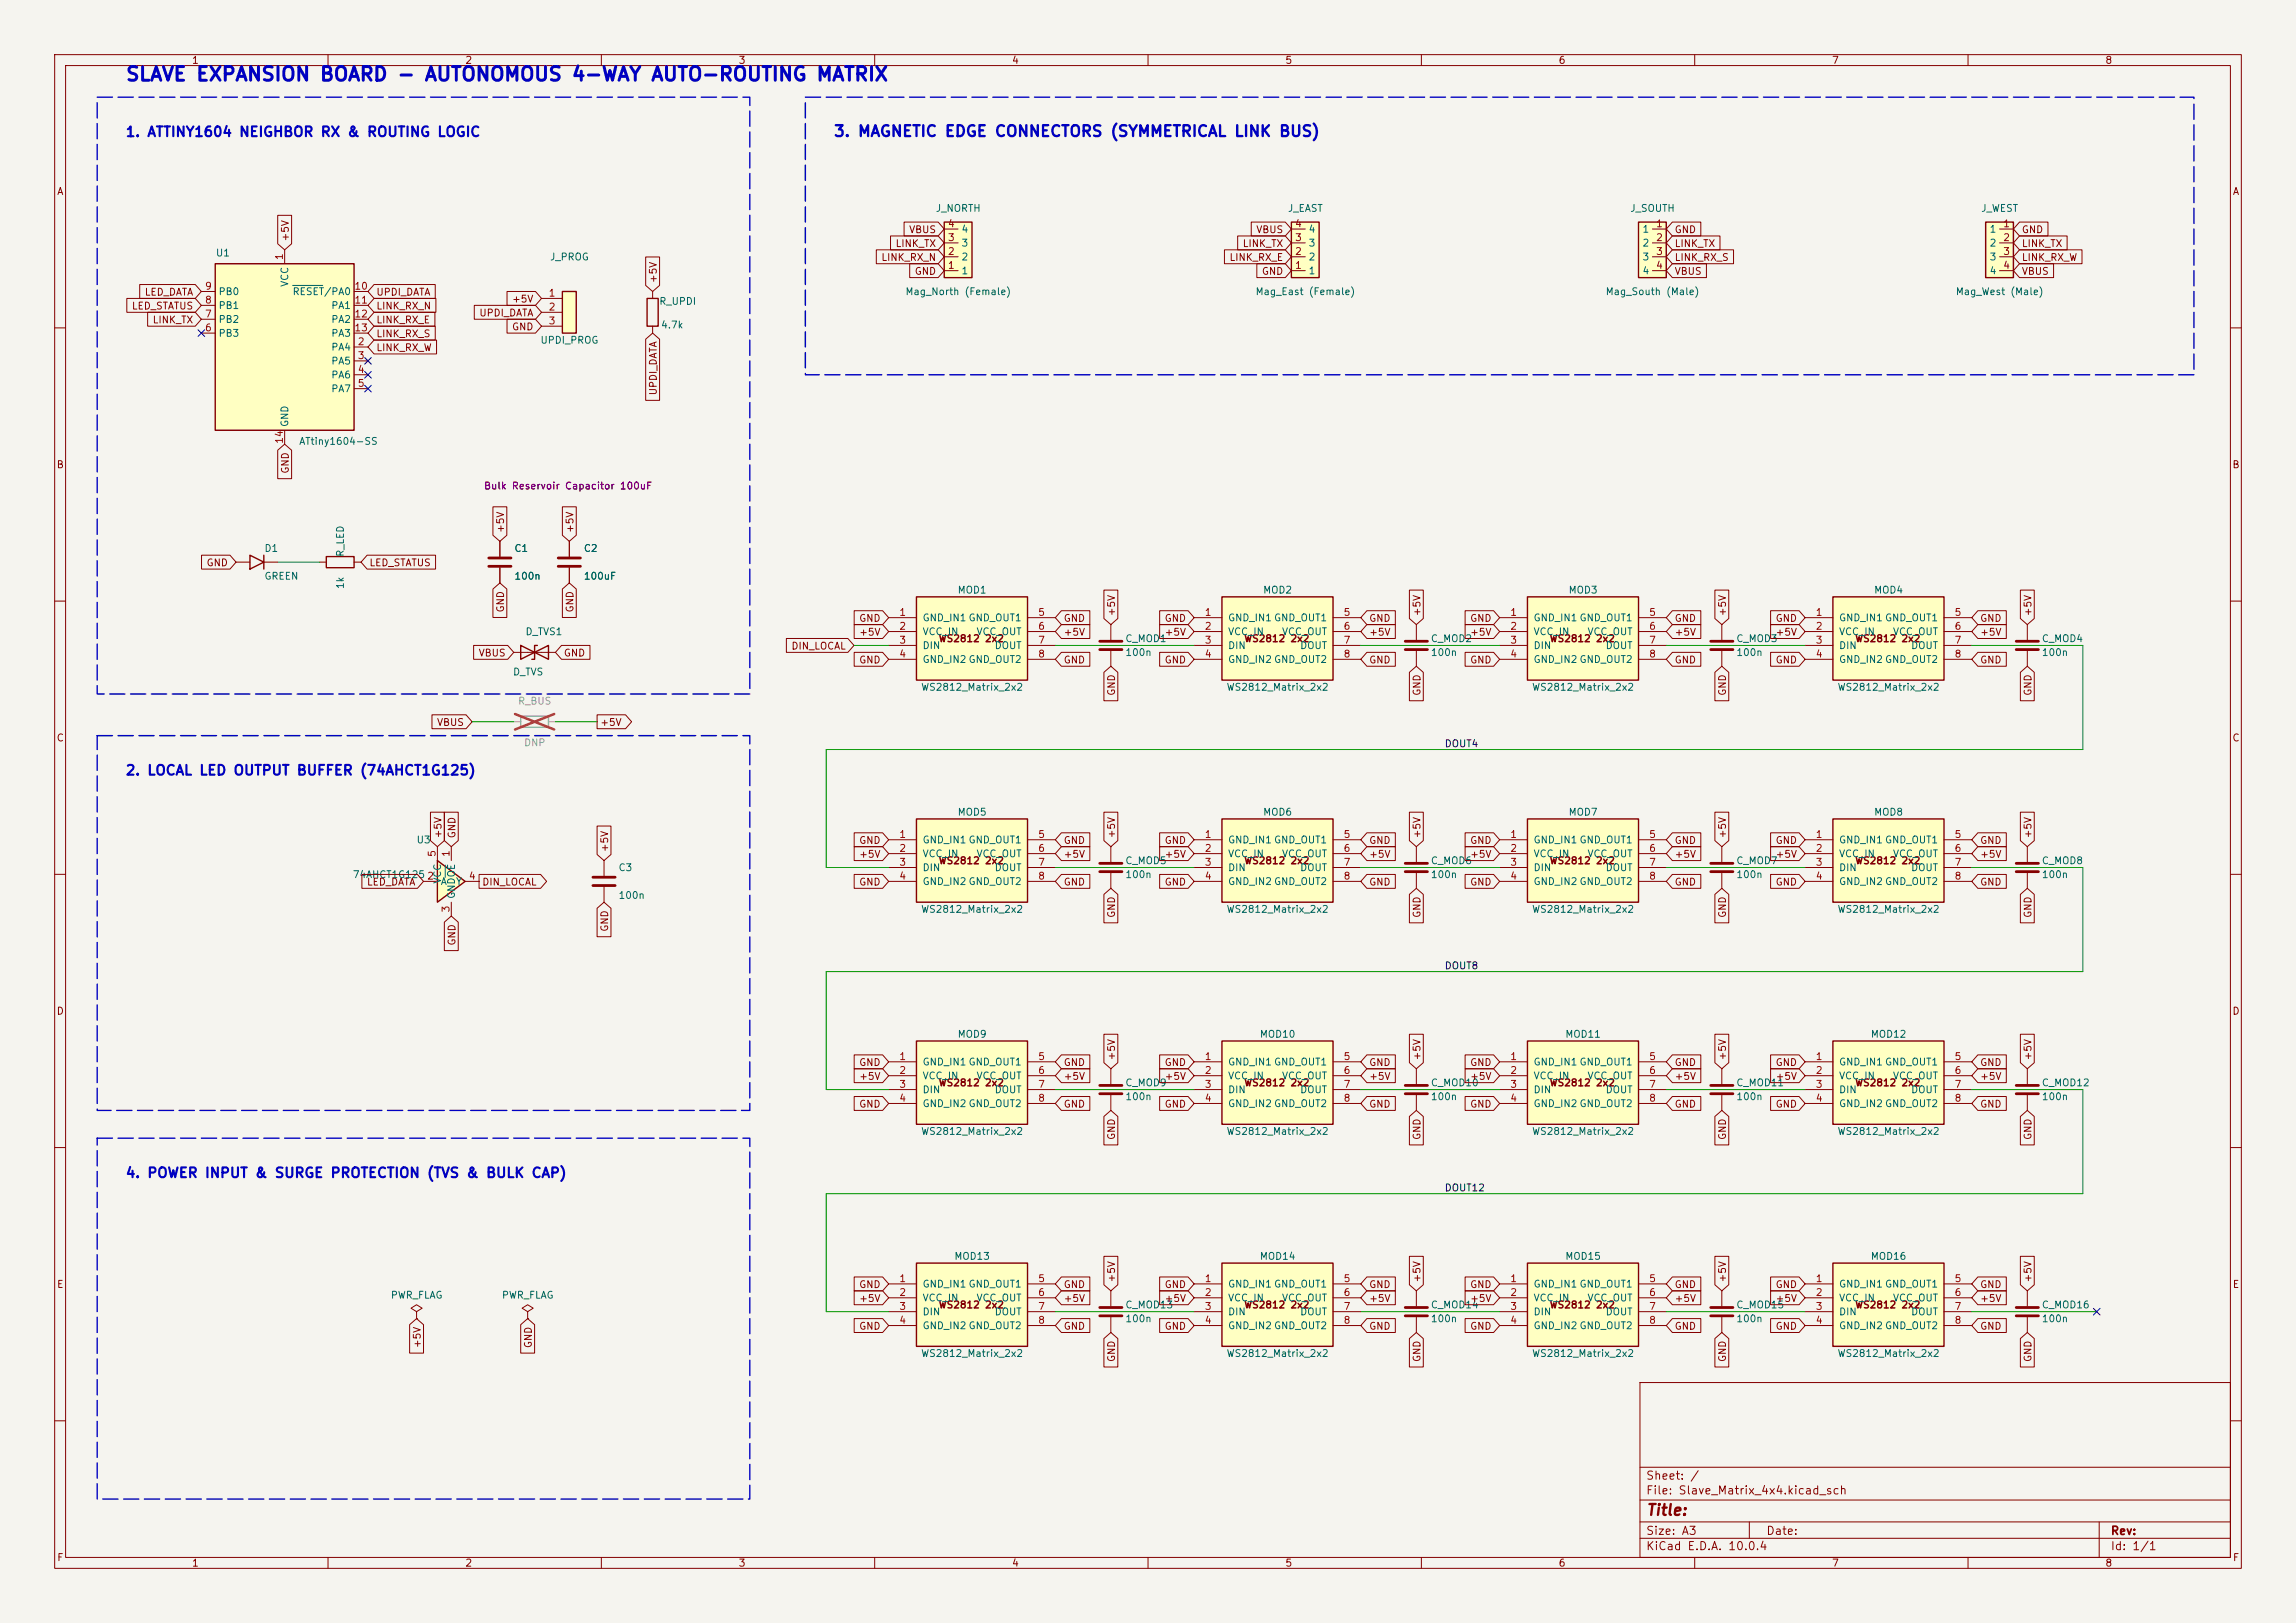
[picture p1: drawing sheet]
<svg xmlns="http://www.w3.org/2000/svg" width="420mm" height="297mm" viewBox="0 0 420 297" stroke-linecap="round" stroke-linejoin="round" font-family="sans-serif">
<defs><g id="words">
<text font-size="2.5" fill="#0000c2" x="22.9" y="15.4">SLAVE EXPANSION BOARD - AUTONOMOUS 4-WAY AUTO-ROUTING MATRIX</text>
<text font-size="2" fill="#0000c2" x="152.4" y="25.5">3. MAGNETIC EDGE CONNECTORS (SYMMETRICAL LINK BUS)</text>
<text font-size="2" fill="#840000" x="301" y="277.8">Title:</text>
<g font-size="1.8" fill="#0000c2">
<text x="22.9" y="25.5">1. ATTINY1604 NEIGHBOR RX &amp; ROUTING LOGIC</text>
<text x="22.9" y="142.3">2. LOCAL LED OUTPUT BUFFER (74AHCT1G125)</text>
<text x="22.9" y="216">4. POWER INPUT &amp; SURGE PROTECTION (TVS &amp; BULK CAP)</text>
</g>
<g font-size="1.5" fill="#840000">
<text x="301" y="273.8">File: Slave_Matrix_4x4.kicad_sch</text>
<text x="301" y="271.1">Sheet: /</text>
<text x="301" y="281.2">Size: A3</text>
<text x="323" y="281.2">Date:</text>
<text x="386" y="281.2">Rev:</text>
<text x="301" y="284">KiCad E.D.A. 10.0.4</text>
<text x="386" y="284">Id: 1/1</text>
</g>
<g font-size="1.3" fill="#840000">
<text x="35" y="12">1</text>
<text x="85" y="12">2</text>
<text x="135" y="12">3</text>
<text x="185" y="12">4</text>
<text x="235" y="12">5</text>
<text x="285" y="12">6</text>
<text x="335" y="12">7</text>
<text x="385" y="12">8</text>
<text x="10.3" y="36">A</text>
<text x="408.3" y="36">A</text>
<text x="53.1" y="44.3" transform="rotate(-90 53.1 44.3)">+5V</text>
<text x="163.7" y="45.5">LINK_TX</text>
<text x="166.2" y="43">VBUS</text>
<text x="227.2" y="45.5">LINK_TX</text>
<text x="229.7" y="43">VBUS</text>
<text x="306.2" y="43">GND</text>
<text x="306.2" y="45.5">LINK_TX</text>
<text x="369.7" y="43">GND</text>
<text x="369.7" y="45.5">LINK_TX</text>
<text x="120.4" y="51.9" transform="rotate(-90 120.4 51.9)">+5V</text>
<text x="161.1" y="48.1">LINK_RX_N</text>
<text x="167.2" y="50.6">GND</text>
<text x="224.8" y="48.1">LINK_RX_E</text>
<text x="230.7" y="50.6">GND</text>
<text x="306.2" y="50.6">VBUS</text>
<text x="306.2" y="48.1">LINK_RX_S</text>
<text x="369.7" y="48.1">LINK_RX_W</text>
<text x="369.7" y="50.6">VBUS</text>
<text x="24" y="56.9">LED_STATUS</text>
<text x="26.4" y="54.4">LED_DATA</text>
<text x="27.8" y="59.5">LINK_TX</text>
<text x="68.7" y="56.9">LINK_RX_N</text>
<text x="68.7" y="59.5">LINK_RX_E</text>
<text x="68.7" y="54.4">UPDI_DATA</text>
<text x="87.6" y="58.2">UPDI_DATA</text>
<text x="93.6" y="55.7">+5V</text>
<text x="68.7" y="62">LINK_RX_S</text>
<text x="68.7" y="64.6">LINK_RX_W</text>
<text x="93.6" y="60.8">GND</text>
<text x="120.4" y="72.4" transform="rotate(-90 120.4 72.4)">UPDI_DATA</text>
<text x="10.3" y="86">B</text>
<text x="53.1" y="86.8" transform="rotate(-90 53.1 86.8)">GND</text>
<text x="408.2" y="86">B</text>
<text x="92.5" y="97.6" transform="rotate(-90 92.5 97.6)">+5V</text>
<text x="105.2" y="97.6" transform="rotate(-90 105.2 97.6)">+5V</text>
<text x="37.7" y="103.9">GND</text>
<text x="67.5" y="103.9">LED_STATUS</text>
<text x="92.5" y="112.2" transform="rotate(-90 92.5 112.2)">GND</text>
<text x="105.2" y="112.2" transform="rotate(-90 105.2 112.2)">GND</text>
<text x="204.3" y="112.9" transform="rotate(-90 204.3 112.9)">+5V</text>
<text x="260.1" y="112.9" transform="rotate(-90 260.1 112.9)">+5V</text>
<text x="316" y="112.9" transform="rotate(-90 316 112.9)">+5V</text>
<text x="371.9" y="112.9" transform="rotate(-90 371.9 112.9)">+5V</text>
<text x="144.7" y="119.2">DIN_LOCAL</text>
<text x="157.1" y="116.6">+5V</text>
<text x="157.1" y="114.1">GND</text>
<text x="171.6" y="117.8">WS2812 2x2</text>
<text x="194.5" y="114.1">GND</text>
<text x="194.5" y="116.6">+5V</text>
<text x="212.9" y="116.6">+5V</text>
<text x="212.9" y="114.1">GND</text>
<text x="227.5" y="117.8">WS2812 2x2</text>
<text x="250.3" y="114.1">GND</text>
<text x="250.3" y="116.6">+5V</text>
<text x="268.8" y="116.6">+5V</text>
<text x="268.8" y="114.1">GND</text>
<text x="283.3" y="117.8">WS2812 2x2</text>
<text x="306.2" y="116.6">+5V</text>
<text x="306.2" y="114.1">GND</text>
<text x="324.7" y="114.1">GND</text>
<text x="324.7" y="116.6">+5V</text>
<text x="339.2" y="117.8">WS2812 2x2</text>
<text x="362.1" y="114.1">GND</text>
<text x="362.1" y="116.6">+5V</text>
<text x="87.4" y="120.4">VBUS</text>
<text x="103" y="120.4">GND</text>
<text x="157.1" y="121.7">GND</text>
<text x="194.5" y="121.7">GND</text>
<text x="212.9" y="121.7">GND</text>
<text x="250.3" y="121.7">GND</text>
<text x="268.8" y="121.7">GND</text>
<text x="306.2" y="121.7">GND</text>
<text x="324.7" y="121.7">GND</text>
<text x="362.1" y="121.7">GND</text>
<text x="204.3" y="127.4" transform="rotate(-90 204.3 127.4)">GND</text>
<text x="260.1" y="127.4" transform="rotate(-90 260.1 127.4)">GND</text>
<text x="316" y="127.4" transform="rotate(-90 316 127.4)">GND</text>
<text x="371.9" y="127.4" transform="rotate(-90 371.9 127.4)">GND</text>
<text x="10.3" y="136">C</text>
<text x="79.8" y="133.1">VBUS</text>
<text x="109.7" y="133.1">+5V</text>
<text x="408.2" y="136">C</text>
<text x="81.1" y="153.5" transform="rotate(-90 81.1 153.5)">+5V</text>
<text x="83.6" y="153.5" transform="rotate(-90 83.6 153.5)">GND</text>
<text x="157.1" y="154.7">GND</text>
<text x="194.5" y="154.7">GND</text>
<text x="204.3" y="153.5" transform="rotate(-90 204.3 153.5)">+5V</text>
<text x="212.9" y="154.7">GND</text>
<text x="250.3" y="154.7">GND</text>
<text x="260.1" y="153.5" transform="rotate(-90 260.1 153.5)">+5V</text>
<text x="268.8" y="154.7">GND</text>
<text x="306.2" y="154.7">GND</text>
<text x="316" y="153.5" transform="rotate(-90 316 153.5)">+5V</text>
<text x="324.7" y="154.7">GND</text>
<text x="362.1" y="154.7">GND</text>
<text x="371.9" y="153.5" transform="rotate(-90 371.9 153.5)">+5V</text>
<text x="111.6" y="156.1" transform="rotate(-90 111.6 156.1)">+5V</text>
<text x="157.1" y="157.3">+5V</text>
<text x="171.6" y="158.5">WS2812 2x2</text>
<text x="194.5" y="157.3">+5V</text>
<text x="212.9" y="157.3">+5V</text>
<text x="227.5" y="158.5">WS2812 2x2</text>
<text x="250.3" y="157.3">+5V</text>
<text x="268.8" y="157.3">+5V</text>
<text x="283.3" y="158.5">WS2812 2x2</text>
<text x="306.2" y="157.3">+5V</text>
<text x="324.7" y="157.3">+5V</text>
<text x="339.2" y="158.5">WS2812 2x2</text>
<text x="362.1" y="157.3">+5V</text>
<text x="67" y="162.4">LED_DATA</text>
<text x="88.1" y="162.4">DIN_LOCAL</text>
<text x="157.1" y="162.4">GND</text>
<text x="194.5" y="162.4">GND</text>
<text x="212.9" y="162.4">GND</text>
<text x="250.3" y="162.4">GND</text>
<text x="268.8" y="162.4">GND</text>
<text x="306.2" y="162.4">GND</text>
<text x="324.7" y="162.4">GND</text>
<text x="362.1" y="162.4">GND</text>
<text x="83.6" y="173.1" transform="rotate(-90 83.6 173.1)">GND</text>
<text x="111.6" y="170.6" transform="rotate(-90 111.6 170.6)">GND</text>
<text x="204.3" y="168.1" transform="rotate(-90 204.3 168.1)">GND</text>
<text x="260.1" y="168.1" transform="rotate(-90 260.1 168.1)">GND</text>
<text x="316" y="168.1" transform="rotate(-90 316 168.1)">GND</text>
<text x="371.9" y="168.1" transform="rotate(-90 371.9 168.1)">GND</text>
<text x="10.3" y="186">D</text>
<text x="408.2" y="186">D</text>
<text x="157.1" y="197.9">+5V</text>
<text x="157.1" y="195.4">GND</text>
<text x="194.5" y="195.4">GND</text>
<text x="194.5" y="197.9">+5V</text>
<text x="204.3" y="194.2" transform="rotate(-90 204.3 194.2)">+5V</text>
<text x="212.9" y="197.9">+5V</text>
<text x="212.9" y="195.4">GND</text>
<text x="250.3" y="197.9">+5V</text>
<text x="250.3" y="195.4">GND</text>
<text x="260.1" y="194.2" transform="rotate(-90 260.1 194.2)">+5V</text>
<text x="268.8" y="197.9">+5V</text>
<text x="268.8" y="195.4">GND</text>
<text x="306.2" y="195.4">GND</text>
<text x="306.2" y="197.9">+5V</text>
<text x="316" y="194.2" transform="rotate(-90 316 194.2)">+5V</text>
<text x="324.7" y="195.4">GND</text>
<text x="324.7" y="197.9">+5V</text>
<text x="362.1" y="195.4">GND</text>
<text x="362.1" y="197.9">+5V</text>
<text x="371.9" y="194.2" transform="rotate(-90 371.9 194.2)">+5V</text>
<text x="157.1" y="203">GND</text>
<text x="171.6" y="199.1">WS2812 2x2</text>
<text x="194.5" y="203">GND</text>
<text x="212.9" y="203">GND</text>
<text x="227.5" y="199.1">WS2812 2x2</text>
<text x="250.3" y="203">GND</text>
<text x="268.8" y="203">GND</text>
<text x="283.3" y="199.1">WS2812 2x2</text>
<text x="306.2" y="203">GND</text>
<text x="324.7" y="203">GND</text>
<text x="339.2" y="199.1">WS2812 2x2</text>
<text x="362.1" y="203">GND</text>
<text x="204.3" y="208.7" transform="rotate(-90 204.3 208.7)">GND</text>
<text x="260.1" y="208.7" transform="rotate(-90 260.1 208.7)">GND</text>
<text x="316" y="208.7" transform="rotate(-90 316 208.7)">GND</text>
<text x="371.9" y="208.7" transform="rotate(-90 371.9 208.7)">GND</text>
<text x="10.3" y="236">E</text>
<text x="157.1" y="238.6">+5V</text>
<text x="157.1" y="236">GND</text>
<text x="171.6" y="239.7">WS2812 2x2</text>
<text x="194.5" y="236">GND</text>
<text x="194.5" y="238.6">+5V</text>
<text x="204.3" y="234.8" transform="rotate(-90 204.3 234.8)">+5V</text>
<text x="212.9" y="236">GND</text>
<text x="212.9" y="238.6">+5V</text>
<text x="227.5" y="239.7">WS2812 2x2</text>
<text x="250.3" y="236">GND</text>
<text x="250.3" y="238.6">+5V</text>
<text x="260.1" y="234.8" transform="rotate(-90 260.1 234.8)">+5V</text>
<text x="268.8" y="236">GND</text>
<text x="268.8" y="238.6">+5V</text>
<text x="283.3" y="239.7">WS2812 2x2</text>
<text x="306.2" y="238.6">+5V</text>
<text x="306.2" y="236">GND</text>
<text x="316" y="234.8" transform="rotate(-90 316 234.8)">+5V</text>
<text x="324.7" y="236">GND</text>
<text x="324.7" y="238.6">+5V</text>
<text x="339.2" y="239.7">WS2812 2x2</text>
<text x="362.1" y="238.6">+5V</text>
<text x="362.1" y="236">GND</text>
<text x="371.9" y="234.8" transform="rotate(-90 371.9 234.8)">+5V</text>
<text x="408.3" y="236">E</text>
<text x="157.1" y="243.6">GND</text>
<text x="194.5" y="243.6">GND</text>
<text x="212.9" y="243.6">GND</text>
<text x="250.3" y="243.6">GND</text>
<text x="268.8" y="243.6">GND</text>
<text x="306.2" y="243.6">GND</text>
<text x="324.7" y="243.6">GND</text>
<text x="362.1" y="243.6">GND</text>
<text x="77.3" y="246.8" transform="rotate(-90 77.3 246.8)">+5V</text>
<text x="97.6" y="246.8" transform="rotate(-90 97.6 246.8)">GND</text>
<text x="204.3" y="249.3" transform="rotate(-90 204.3 249.3)">GND</text>
<text x="260.1" y="249.3" transform="rotate(-90 260.1 249.3)">GND</text>
<text x="316" y="249.3" transform="rotate(-90 316 249.3)">GND</text>
<text x="371.9" y="249.3" transform="rotate(-90 371.9 249.3)">GND</text>
<text x="10.3" y="286">F</text>
<text x="35" y="287">1</text>
<text x="85" y="287">2</text>
<text x="135" y="287">3</text>
<text x="185" y="287">4</text>
<text x="235" y="287">5</text>
<text x="285" y="287">6</text>
<text x="335" y="287">7</text>
<text x="385" y="287">8</text>
<text x="408.3" y="286">F</text>
</g>
<g font-size="1.3" fill="#006464">
<text x="171.1" y="39.1">J_NORTH</text>
<text x="235.5" y="39.1">J_EAST</text>
<text x="298.1" y="39.1">J_SOUTH</text>
<text x="362.3" y="39.1">J_WEST</text>
<text x="39.4" y="47.2">U1</text>
<text x="100.5" y="48">J_PROG</text>
<text x="175.8" y="48">2</text>
<text x="175.8" y="45.4">3</text>
<text x="175.8" y="42.9">4</text>
<text x="239.3" y="48">2</text>
<text x="239.3" y="45.4">3</text>
<text x="239.3" y="42.9">4</text>
<text x="300.3" y="42.9">1</text>
<text x="300.3" y="45.4">2</text>
<text x="300.3" y="48">3</text>
<text x="363.8" y="42.9">1</text>
<text x="363.8" y="45.4">2</text>
<text x="363.8" y="48">3</text>
<text x="53" y="52.6" transform="rotate(-90 53 52.6)">VCC</text>
<text x="175.8" y="50.5">1</text>
<text x="239.3" y="50.5">1</text>
<text x="300.3" y="50.5">4</text>
<text x="363.8" y="50.5">4</text>
<text x="39.9" y="59.4">PB2</text>
<text x="39.9" y="56.9">PB1</text>
<text x="39.9" y="54.3">PB0</text>
<text x="53.4" y="54.3">RESET/PA0</text>
<text x="60.5" y="56.9">PA1</text>
<text x="60.5" y="59.4">PA2</text>
<text x="120.5" y="56.1">R_UPDI</text>
<text x="165.5" y="54.3">Mag_North (Female)</text>
<text x="229.6" y="54.3">Mag_East (Female)</text>
<text x="293.6" y="54.3">Mag_South (Male)</text>
<text x="357.6" y="54.3">Mag_West (Male)</text>
<text x="39.9" y="61.9">PB3</text>
<text x="60.5" y="64.5">PA4</text>
<text x="60.5" y="61.9">PA3</text>
<text x="98.7" y="63.2">UPDI_PROG</text>
<text x="120.8" y="60.4">4.7k</text>
<text x="60.5" y="67">PA5</text>
<text x="60.5" y="69.6">PA6</text>
<text x="60.5" y="72.1">PA7</text>
<text x="53" y="78.2" transform="rotate(-90 53 78.2)">GND</text>
<text x="54.6" y="81.7">ATtiny1604-SS</text>
<text x="48.3" y="101.3">D1</text>
<text x="94" y="101.3">C1</text>
<text x="106.7" y="101.3">C2</text>
<text x="48.3" y="106.4">GREEN</text>
<text x="63.2" y="107.9" transform="rotate(-90 63.2 107.9)">1k</text>
<text x="63.2" y="102" transform="rotate(-90 63.2 102)">R_LED</text>
<text x="94" y="106.4">100n</text>
<text x="106.7" y="106.4">100uF</text>
<text x="175.1" y="108.9">MOD1</text>
<text x="230.9" y="108.9">MOD2</text>
<text x="286.8" y="108.9">MOD3</text>
<text x="342.7" y="108.9">MOD4</text>
<text x="96" y="116.5">D_TVS1</text>
<text x="168.7" y="114">GND_IN1 GND_OUT1</text>
<text x="168.7" y="116.5">VCC_IN</text>
<text x="168.7" y="119.1">DIN</text>
<text x="178.5" y="116.5">VCC_OUT</text>
<text x="181.8" y="119.1">DOUT</text>
<text x="205.7" y="117.8">C_MOD1</text>
<text x="224.5" y="114">GND_IN1 GND_OUT1</text>
<text x="224.5" y="116.5">VCC_IN</text>
<text x="224.5" y="119.1">DIN</text>
<text x="234.4" y="116.5">VCC_OUT</text>
<text x="237.7" y="119.1">DOUT</text>
<text x="261.6" y="117.8">C_MOD2</text>
<text x="280.4" y="114">GND_IN1 GND_OUT1</text>
<text x="280.4" y="116.5">VCC_IN</text>
<text x="280.4" y="119.1">DIN</text>
<text x="290.3" y="116.5">VCC_OUT</text>
<text x="293.6" y="119.1">DOUT</text>
<text x="317.5" y="117.8">C_MOD3</text>
<text x="336.3" y="114">GND_IN1 GND_OUT1</text>
<text x="336.3" y="116.5">VCC_IN</text>
<text x="336.3" y="119.1">DIN</text>
<text x="346.2" y="116.5">VCC_OUT</text>
<text x="349.5" y="119.1">DOUT</text>
<text x="373.4" y="117.8">C_MOD4</text>
<text x="93.7" y="123.9">D_TVS</text>
<text x="168.7" y="121.6">GND_IN2 GND_OUT2</text>
<text x="205.7" y="120.4">100n</text>
<text x="224.5" y="121.6">GND_IN2 GND_OUT2</text>
<text x="261.6" y="120.4">100n</text>
<text x="280.4" y="121.6">GND_IN2 GND_OUT2</text>
<text x="317.5" y="120.4">100n</text>
<text x="336.3" y="121.6">GND_IN2 GND_OUT2</text>
<text x="373.4" y="120.4">100n</text>
<text x="168.4" y="126.7">WS2812_Matrix_2x2</text>
<text x="224.3" y="126.7">WS2812_Matrix_2x2</text>
<text x="280.1" y="126.7">WS2812_Matrix_2x2</text>
<text x="336" y="126.7">WS2812_Matrix_2x2</text>
<text x="175.1" y="149.6">MOD5</text>
<text x="230.9" y="149.6">MOD6</text>
<text x="286.8" y="149.6">MOD7</text>
<text x="342.7" y="149.6">MOD8</text>
<text x="76.1" y="154.6">U3</text>
<text x="168.7" y="154.6">GND_IN1 GND_OUT1</text>
<text x="224.5" y="154.6">GND_IN1 GND_OUT1</text>
<text x="280.4" y="154.6">GND_IN1 GND_OUT1</text>
<text x="336.3" y="154.6">GND_IN1 GND_OUT1</text>
<text x="64.4" y="161">74AHCT1G125</text>
<text x="81" y="161.8" transform="rotate(-90 81 161.8)">VCC</text>
<text x="113" y="159.7">C3</text>
<text x="168.7" y="157.2">VCC_IN</text>
<text x="168.7" y="159.7">DIN</text>
<text x="178.5" y="157.2">VCC_OUT</text>
<text x="181.8" y="159.7">DOUT</text>
<text x="205.7" y="161">100n</text>
<text x="205.7" y="158.5">C_MOD5</text>
<text x="224.5" y="157.2">VCC_IN</text>
<text x="224.5" y="159.7">DIN</text>
<text x="234.4" y="157.2">VCC_OUT</text>
<text x="237.7" y="159.7">DOUT</text>
<text x="261.6" y="161">100n</text>
<text x="261.6" y="158.5">C_MOD6</text>
<text x="280.4" y="157.2">VCC_IN</text>
<text x="280.4" y="159.7">DIN</text>
<text x="290.3" y="157.2">VCC_OUT</text>
<text x="293.6" y="159.7">DOUT</text>
<text x="317.5" y="161">100n</text>
<text x="317.5" y="158.5">C_MOD7</text>
<text x="336.3" y="157.2">VCC_IN</text>
<text x="336.3" y="159.7">DIN</text>
<text x="346.2" y="157.2">VCC_OUT</text>
<text x="349.5" y="159.7">DOUT</text>
<text x="373.4" y="161">100n</text>
<text x="373.4" y="158.5">C_MOD8</text>
<text x="80.5" y="162.3">A</text>
<text x="83.3" y="162.3">Y</text>
<text x="83.5" y="164.6" transform="rotate(-90 83.5 164.6)">GNDOE</text>
<text x="113" y="164.8">100n</text>
<text x="168.4" y="167.3">WS2812_Matrix_2x2</text>
<text x="168.7" y="162.3">GND_IN2 GND_OUT2</text>
<text x="224.3" y="167.3">WS2812_Matrix_2x2</text>
<text x="224.5" y="162.3">GND_IN2 GND_OUT2</text>
<text x="280.1" y="167.3">WS2812_Matrix_2x2</text>
<text x="280.4" y="162.3">GND_IN2 GND_OUT2</text>
<text x="336" y="167.3">WS2812_Matrix_2x2</text>
<text x="336.3" y="162.3">GND_IN2 GND_OUT2</text>
<text x="175.1" y="190.2">MOD9</text>
<text x="230.3" y="190.2">MOD10</text>
<text x="286.2" y="190.2">MOD11</text>
<text x="342.1" y="190.2">MOD12</text>
<text x="168.7" y="195.3">GND_IN1 GND_OUT1</text>
<text x="168.7" y="197.8">VCC_IN</text>
<text x="178.5" y="197.8">VCC_OUT</text>
<text x="224.5" y="195.3">GND_IN1 GND_OUT1</text>
<text x="224.5" y="197.8">VCC_IN</text>
<text x="234.4" y="197.8">VCC_OUT</text>
<text x="280.4" y="195.3">GND_IN1 GND_OUT1</text>
<text x="280.4" y="197.8">VCC_IN</text>
<text x="290.3" y="197.8">VCC_OUT</text>
<text x="336.3" y="195.3">GND_IN1 GND_OUT1</text>
<text x="336.3" y="197.8">VCC_IN</text>
<text x="346.2" y="197.8">VCC_OUT</text>
<text x="168.7" y="200.4">DIN</text>
<text x="168.7" y="202.9">GND_IN2 GND_OUT2</text>
<text x="181.8" y="200.4">DOUT</text>
<text x="205.7" y="201.6">100n</text>
<text x="205.7" y="199.1">C_MOD9</text>
<text x="224.5" y="200.4">DIN</text>
<text x="224.5" y="202.9">GND_IN2 GND_OUT2</text>
<text x="237.7" y="200.4">DOUT</text>
<text x="261.6" y="199.1">C_MOD10</text>
<text x="261.6" y="201.6">100n</text>
<text x="280.4" y="200.4">DIN</text>
<text x="280.4" y="202.9">GND_IN2 GND_OUT2</text>
<text x="293.6" y="200.4">DOUT</text>
<text x="317.5" y="199.1">C_MOD11</text>
<text x="317.5" y="201.6">100n</text>
<text x="336.3" y="200.4">DIN</text>
<text x="336.3" y="202.9">GND_IN2 GND_OUT2</text>
<text x="349.5" y="200.4">DOUT</text>
<text x="373.4" y="199.1">C_MOD12</text>
<text x="373.4" y="201.6">100n</text>
<text x="168.4" y="208">WS2812_Matrix_2x2</text>
<text x="224.3" y="208">WS2812_Matrix_2x2</text>
<text x="280.1" y="208">WS2812_Matrix_2x2</text>
<text x="336" y="208">WS2812_Matrix_2x2</text>
<text x="174.5" y="230.8">MOD13</text>
<text x="230.3" y="230.8">MOD14</text>
<text x="286.2" y="230.8">MOD15</text>
<text x="342.1" y="230.8">MOD16</text>
<text x="71.4" y="238">PWR_FLAG</text>
<text x="91.7" y="238">PWR_FLAG</text>
<text x="168.7" y="235.9">GND_IN1 GND_OUT1</text>
<text x="168.7" y="238.5">VCC_IN</text>
<text x="178.5" y="238.5">VCC_OUT</text>
<text x="205.7" y="239.7">C_MOD13</text>
<text x="224.5" y="235.9">GND_IN1 GND_OUT1</text>
<text x="224.5" y="238.5">VCC_IN</text>
<text x="234.4" y="238.5">VCC_OUT</text>
<text x="261.6" y="239.7">C_MOD14</text>
<text x="280.4" y="235.9">GND_IN1 GND_OUT1</text>
<text x="280.4" y="238.5">VCC_IN</text>
<text x="290.3" y="238.5">VCC_OUT</text>
<text x="317.5" y="239.7">C_MOD15</text>
<text x="336.3" y="235.9">GND_IN1 GND_OUT1</text>
<text x="336.3" y="238.5">VCC_IN</text>
<text x="346.2" y="238.5">VCC_OUT</text>
<text x="373.4" y="239.7">C_MOD16</text>
<text x="168.7" y="241">DIN</text>
<text x="168.7" y="243.5">GND_IN2 GND_OUT2</text>
<text x="181.8" y="241">DOUT</text>
<text x="205.7" y="242.3">100n</text>
<text x="224.5" y="241">DIN</text>
<text x="224.5" y="243.5">GND_IN2 GND_OUT2</text>
<text x="237.7" y="241">DOUT</text>
<text x="261.6" y="242.3">100n</text>
<text x="280.4" y="241">DIN</text>
<text x="280.4" y="243.5">GND_IN2 GND_OUT2</text>
<text x="293.6" y="241">DOUT</text>
<text x="317.5" y="242.3">100n</text>
<text x="336.3" y="241">DIN</text>
<text x="336.3" y="243.5">GND_IN2 GND_OUT2</text>
<text x="349.5" y="241">DOUT</text>
<text x="373.4" y="242.3">100n</text>
<text x="168.4" y="248.6">WS2812_Matrix_2x2</text>
<text x="224.3" y="248.6">WS2812_Matrix_2x2</text>
<text x="280.1" y="248.6">WS2812_Matrix_2x2</text>
<text x="336" y="248.6">WS2812_Matrix_2x2</text>
</g>
<g font-size="1.3" fill="#a90000">
<text x="173.3" y="41.9">4</text>
<text x="236.8" y="41.9">4</text>
<text x="302.8" y="41.9">1</text>
<text x="366.3" y="41.9">1</text>
<text x="52" y="47.7" transform="rotate(-90 52 47.7)">1</text>
<text x="173.3" y="47">2</text>
<text x="173.3" y="44.4">3</text>
<text x="236.8" y="47">2</text>
<text x="236.8" y="44.4">3</text>
<text x="302.8" y="44.4">2</text>
<text x="302.8" y="47">3</text>
<text x="366.3" y="44.4">2</text>
<text x="366.3" y="47">3</text>
<text x="37.4" y="53.3">9</text>
<text x="64.7" y="53.3">10</text>
<text x="173.3" y="49.5">1</text>
<text x="236.8" y="49.5">1</text>
<text x="302.8" y="49.5">4</text>
<text x="366.3" y="49.5">4</text>
<text x="37.4" y="58.4">7</text>
<text x="37.4" y="55.9">8</text>
<text x="64.7" y="55.9">11</text>
<text x="64.7" y="58.4">12</text>
<text x="100.3" y="54.6">1</text>
<text x="100.3" y="57.1">2</text>
<text x="100.3" y="59.7">3</text>
<text x="37.4" y="60.9">6</text>
<text x="64.7" y="60.9">13</text>
<text x="65.3" y="63.5">2</text>
<text x="65.3" y="66">3</text>
<text x="65.3" y="68.6">4</text>
<text x="65.3" y="71.1">5</text>
<text x="52" y="81.3" transform="rotate(-90 52 81.3)">14</text>
<text x="164.4" y="113">1</text>
<text x="189.8" y="113">5</text>
<text x="220.3" y="113">1</text>
<text x="245.7" y="113">5</text>
<text x="276.2" y="113">1</text>
<text x="301.6" y="113">5</text>
<text x="332" y="113">1</text>
<text x="357.4" y="113">5</text>
<text x="164.4" y="115.5">2</text>
<text x="164.4" y="118.1">3</text>
<text x="189.8" y="115.5">6</text>
<text x="189.8" y="118.1">7</text>
<text x="220.3" y="115.5">2</text>
<text x="220.3" y="118.1">3</text>
<text x="245.7" y="115.5">6</text>
<text x="245.7" y="118.1">7</text>
<text x="276.2" y="115.5">2</text>
<text x="276.2" y="118.1">3</text>
<text x="301.6" y="115.5">6</text>
<text x="301.6" y="118.1">7</text>
<text x="332" y="115.5">2</text>
<text x="332" y="118.1">3</text>
<text x="357.4" y="115.5">6</text>
<text x="357.4" y="118.1">7</text>
<text x="164.4" y="120.6">4</text>
<text x="189.8" y="120.6">8</text>
<text x="220.3" y="120.6">4</text>
<text x="245.7" y="120.6">8</text>
<text x="276.2" y="120.6">4</text>
<text x="301.6" y="120.6">8</text>
<text x="332" y="120.6">4</text>
<text x="357.4" y="120.6">8</text>
<text x="164.4" y="153.6">1</text>
<text x="189.8" y="153.6">5</text>
<text x="220.3" y="153.6">1</text>
<text x="245.7" y="153.6">5</text>
<text x="276.2" y="153.6">1</text>
<text x="301.6" y="153.6">5</text>
<text x="332" y="153.6">1</text>
<text x="357.4" y="153.6">5</text>
<text x="78" y="161.3">2</text>
<text x="80" y="156.9" transform="rotate(-90 80 156.9)">5</text>
<text x="82.5" y="156.9" transform="rotate(-90 82.5 156.9)">1</text>
<text x="85.7" y="161.3">4</text>
<text x="164.4" y="156.2">2</text>
<text x="164.4" y="158.7">3</text>
<text x="164.4" y="161.3">4</text>
<text x="189.8" y="156.2">6</text>
<text x="189.8" y="158.7">7</text>
<text x="189.8" y="161.3">8</text>
<text x="220.3" y="156.2">2</text>
<text x="220.3" y="158.7">3</text>
<text x="220.3" y="161.3">4</text>
<text x="245.7" y="156.2">6</text>
<text x="245.7" y="158.7">7</text>
<text x="245.7" y="161.3">8</text>
<text x="276.2" y="156.2">2</text>
<text x="276.2" y="158.7">3</text>
<text x="276.2" y="161.3">4</text>
<text x="301.6" y="156.2">6</text>
<text x="301.6" y="158.7">7</text>
<text x="301.6" y="161.3">8</text>
<text x="332" y="156.2">2</text>
<text x="332" y="158.7">3</text>
<text x="332" y="161.3">4</text>
<text x="357.4" y="156.2">6</text>
<text x="357.4" y="158.7">7</text>
<text x="357.4" y="161.3">8</text>
<text x="82.5" y="167.1" transform="rotate(-90 82.5 167.1)">3</text>
<text x="164.4" y="194.3">1</text>
<text x="164.4" y="196.8">2</text>
<text x="189.8" y="194.3">5</text>
<text x="189.8" y="196.8">6</text>
<text x="220.3" y="194.3">1</text>
<text x="220.3" y="196.8">2</text>
<text x="245.7" y="194.3">5</text>
<text x="245.7" y="196.8">6</text>
<text x="276.2" y="194.3">1</text>
<text x="276.2" y="196.8">2</text>
<text x="301.6" y="194.3">5</text>
<text x="301.6" y="196.8">6</text>
<text x="332" y="194.3">1</text>
<text x="332" y="196.8">2</text>
<text x="357.4" y="194.3">5</text>
<text x="357.4" y="196.8">6</text>
<text x="164.4" y="199.4">3</text>
<text x="164.4" y="201.9">4</text>
<text x="189.8" y="199.4">7</text>
<text x="189.8" y="201.9">8</text>
<text x="220.3" y="199.4">3</text>
<text x="220.3" y="201.9">4</text>
<text x="245.7" y="199.4">7</text>
<text x="245.7" y="201.9">8</text>
<text x="276.2" y="199.4">3</text>
<text x="276.2" y="201.9">4</text>
<text x="301.6" y="199.4">7</text>
<text x="301.6" y="201.9">8</text>
<text x="332" y="199.4">3</text>
<text x="332" y="201.9">4</text>
<text x="357.4" y="199.4">7</text>
<text x="357.4" y="201.9">8</text>
<text x="164.4" y="234.9">1</text>
<text x="164.4" y="237.5">2</text>
<text x="189.8" y="234.9">5</text>
<text x="189.8" y="237.5">6</text>
<text x="220.3" y="234.9">1</text>
<text x="220.3" y="237.5">2</text>
<text x="245.7" y="234.9">5</text>
<text x="245.7" y="237.5">6</text>
<text x="276.2" y="234.9">1</text>
<text x="276.2" y="237.5">2</text>
<text x="301.6" y="234.9">5</text>
<text x="301.6" y="237.5">6</text>
<text x="332" y="234.9">1</text>
<text x="332" y="237.5">2</text>
<text x="357.4" y="234.9">5</text>
<text x="357.4" y="237.5">6</text>
<text x="164.4" y="240">3</text>
<text x="164.4" y="242.5">4</text>
<text x="189.8" y="240">7</text>
<text x="189.8" y="242.5">8</text>
<text x="220.3" y="240">3</text>
<text x="220.3" y="242.5">4</text>
<text x="245.7" y="240">7</text>
<text x="245.7" y="242.5">8</text>
<text x="276.2" y="240">3</text>
<text x="276.2" y="242.5">4</text>
<text x="301.6" y="240">7</text>
<text x="301.6" y="242.5">8</text>
<text x="332" y="240">3</text>
<text x="332" y="242.5">4</text>
<text x="357.4" y="240">7</text>
<text x="357.4" y="242.5">8</text>
</g>
<text font-size="1.3" fill="#840084" x="88.4" y="89.9">Bulk Reservoir Capacitor 100uF</text>
<g font-size="1.3" fill="#939391">
<text x="94.7" y="129.2">R_BUS</text>
<text x="95.8" y="136.9">DNP</text>
</g>
<g font-size="1.3" fill="#0f0f0f">
<text x="264.2" y="137">DOUT4</text>
<text x="264.2" y="177.7">DOUT8</text>
<text x="264.2" y="218.3">DOUT12</text>
</g>
</g></defs>
<path d="M0 0h420v297h-420z" fill="#f5f4ef" stroke="#f5f4ef" stroke-width=".18"/>
<g fill="none" stroke="#840000" stroke-width=".18">
<path d="M10 10h400v277h-400zM12 12h396v273h-396zM60 10v2M110 10v2M160 10v2M210 10v2M260 10v2M310 10v2M360 10v2M10 60h2M408 60h2M10 110h2"/>
<path d="M408 110h2M10 160h2M408 160h2M10 210h2M408 210h2M300 253h108v32h-108zM10 260h2M300 278.5h108M300 274.5h108M300 268.5h108M320 278.5v3M384 278.5v6.5"/>
<path d="M408 260h2M60 285v2M110 285v2M160 285v2M210 285v2M260 285v2M300 281.5h108M310 285v2M360 285v2"/>
</g>
<path d="M236.2 40.6h5.1v10.2h-5.1z" fill="#ffffc2"/>
<path d="M236.2 40.6h5.1v10.2h-5.1z" fill="none" stroke="#840000" stroke-width=".25"/>
<path d="M236.2 49.5h2.6M236.2 47h2.6M236.2 44.5h2.6M236.2 41.9h2.6M259.1 154.9v2.8M259.1 159.8v2.8" fill="none" stroke="#840000" stroke-width=".18"/>
<path d="M257 158h4.1M257 159.5h4.1" fill="none" stroke="#840000" stroke-width=".51"/>
<path d="M279.4 109.2h20.3v15.3h-20.3z" fill="#ffffc2"/>
<path d="M279.4 109.2h20.3v15.3h-20.3z" fill="none" stroke="#840000" stroke-width=".25"/>
<path d="M274.3 113h5.1M274.3 115.6h5.1M274.3 118.1h5.1M299.7 113h5.1M299.7 115.6h5.1M299.7 118.1h5.1M274.3 120.7h5.1M299.7 120.7h5.1" fill="none" stroke="#840000" stroke-width=".18"/>
<path d="M172.7 40.6h5.1v10.2h-5.1z" fill="#ffffc2"/>
<path d="M172.7 40.6h5.1v10.2h-5.1z" fill="none" stroke="#840000" stroke-width=".25"/>
<path d="M172.7 49.5h2.6M172.7 47h2.6M172.7 44.5h2.6M172.7 41.9h2.6" fill="none" stroke="#840000" stroke-width=".18"/>
<path d="M279.4 149.9h20.3v15.2h-20.3z" fill="#ffffc2"/>
<path d="M279.4 149.9h20.3v15.2h-20.3z" fill="none" stroke="#840000" stroke-width=".25"/>
<path d="M274.3 153.7h5.1M274.3 156.2h5.1M274.3 158.8h5.1M299.7 153.7h5.1M299.7 156.2h5.1M299.7 158.8h5.1M274.3 161.3h5.1M299.7 161.3h5.1" fill="none" stroke="#840000" stroke-width=".18"/>
<path d="M223.5 149.9h20.3v15.2h-20.3z" fill="#ffffc2"/>
<path d="M223.5 149.9h20.3v15.2h-20.3z" fill="none" stroke="#840000" stroke-width=".25"/>
<path d="M203.2 154.9v2.8M203.2 159.8v2.8M218.4 153.7h5.1M218.4 156.2h5.1M218.4 158.8h5.1M243.8 153.7h5.1M243.8 156.2h5.1M243.8 158.8h5.1M218.4 161.3h5.1M243.8 161.3h5.1" fill="none" stroke="#840000" stroke-width=".18"/>
<path d="M201.2 158h4M201.2 159.5h4" fill="none" stroke="#840000" stroke-width=".51"/>
<path d="M335.3 149.9h20.3v15.2h-20.3z" fill="#ffffc2"/>
<path d="M335.3 149.9h20.3v15.2h-20.3z" fill="none" stroke="#840000" stroke-width=".25"/>
<path d="M259.1 114.3v2.8M259.1 119.1v2.8M330.2 153.7h5.1M330.2 156.2h5.1M330.2 158.8h5.1M355.6 153.7h5.1M355.6 156.2h5.1M355.6 158.8h5.1M330.2 161.3h5.1M355.6 161.3h5.1" fill="none" stroke="#840000" stroke-width=".18"/>
<path d="M257 117.3h4.1M257 118.9h4.1" fill="none" stroke="#840000" stroke-width=".51"/>
<path d="M335.3 231.1h20.3v15.3h-20.3z" fill="#ffffc2"/>
<path d="M335.3 231.1h20.3v15.3h-20.3z" fill="none" stroke="#840000" stroke-width=".25"/>
<path d="M330.2 234.9h5.1M330.2 237.5h5.1M355.6 234.9h5.1M355.6 237.5h5.1M330.2 240h5.1M330.2 242.6h5.1M355.6 240h5.1M355.6 242.6h5.1" fill="none" stroke="#840000" stroke-width=".18"/>
<path d="M80 157.5l5.1 3.8-5.1 3.8z" fill="#ffffc2"/>
<path d="M80 157.5l5.1 3.8-5.1 3.8z" fill="none" stroke="#840000" stroke-width=".25"/>
<path d="M80 154.9v2.6M82.5 154.9v2.6M77.5 161.3h2.5M82.5 165.1v2.5M85.1 161.3h2.5" fill="none" stroke="#840000" stroke-width=".18"/>
<path d="M81.4 158.3v2.2" fill="none" stroke="#006464" stroke-width=".18"/>
<path d="M223.5 190.5h20.3v15.2h-20.3z" fill="#ffffc2"/>
<path d="M223.5 190.5h20.3v15.2h-20.3z" fill="none" stroke="#840000" stroke-width=".25"/>
<path d="M218.4 194.3h5.1M218.4 196.9h5.1M218.4 199.4h5.1M243.8 194.3h5.1M243.8 196.9h5.1M243.8 199.4h5.1M218.4 201.9h5.1M243.8 201.9h5.1" fill="none" stroke="#840000" stroke-width=".18"/>
<path d="M223.5 231.1h20.3v15.3h-20.3z" fill="#ffffc2"/>
<path d="M223.5 231.1h20.3v15.3h-20.3z" fill="none" stroke="#840000" stroke-width=".25"/>
<path d="M218.4 234.9h5.1M218.4 237.5h5.1M243.8 234.9h5.1M243.8 237.5h5.1M218.4 240h5.1M218.4 242.6h5.1M243.8 240h5.1M243.8 242.6h5.1" fill="none" stroke="#840000" stroke-width=".18"/>
<path d="M167.6 231.1h20.4v15.3h-20.4z" fill="#ffffc2"/>
<path d="M167.6 231.1h20.4v15.3h-20.4z" fill="none" stroke="#840000" stroke-width=".25"/>
<g fill="none" stroke="#840000" stroke-width=".18">
<path d="M370.8 154.9v2.8M370.8 159.8v2.8M203.2 195.6v2.8M203.2 200.4v2.8M162.6 234.9h5M162.6 237.5h5M188 234.9h5M188 237.5h5M203.2 236.2v2.8M162.6 240h5M162.6 242.6h5M188 240h5"/>
<path d="M188 242.6h5M203.2 241v2.8"/>
</g>
<path d="M368.8 158h4.1M368.8 159.5h4.1M201.2 198.6h4M201.2 200.2h4M201.2 239.3h4M201.2 240.8h4" fill="none" stroke="#840000" stroke-width=".51"/>
<path d="M335.3 190.5h20.3v15.2h-20.3z" fill="#ffffc2"/>
<path d="M59.7 101.9h5.1v2h-5.1zM335.3 190.5h20.3v15.2h-20.3z" fill="none" stroke="#840000" stroke-width=".25"/>
<path d="M104.1 99.1v2.8M58.4 102.9h1.3M64.8 102.9h1.2M104.1 103.9v2.8M330.2 194.3h5.1M330.2 196.9h5.1M330.2 199.4h5.1M355.6 194.3h5.1M355.6 196.9h5.1M355.6 199.4h5.1M330.2 201.9h5.1M355.6 201.9h5.1" fill="none" stroke="#840000" stroke-width=".18"/>
<path d="M102.1 102.1h4.1M102.1 103.6h4.1" fill="none" stroke="#840000" stroke-width=".51"/>
<path d="M279.4 231.1h20.3v15.3h-20.3z" fill="#ffffc2"/>
<path d="M279.4 231.1h20.3v15.3h-20.3z" fill="none" stroke="#840000" stroke-width=".25"/>
<path d="M259.1 195.6v2.8M259.1 200.4v2.8M274.3 234.9h5.1M274.3 237.5h5.1M299.7 234.9h5.1M299.7 237.5h5.1M370.8 236.2v2.8M274.3 240h5.1M274.3 242.6h5.1M299.7 240h5.1M299.7 242.6h5.1M370.8 241v2.8" fill="none" stroke="#840000" stroke-width=".18"/>
<path d="M257 198.6h4.1M257 200.2h4.1M368.8 239.3h4.1M368.8 240.8h4.1" fill="none" stroke="#840000" stroke-width=".51"/>
<path d="M102.9 53.3h2.5v7.7h-2.5z" fill="#ffffc2"/>
<path d="M102.9 53.3h2.5v7.7h-2.5z" fill="none" stroke="#840000" stroke-width=".25"/>
<path d="M99.1 54.6h3.8M99.1 57.2h3.8M99.1 59.7h3.8" fill="none" stroke="#840000" stroke-width=".18"/>
<path d="M167.6 149.9h20.4v15.2h-20.4z" fill="#ffffc2"/>
<path d="M167.6 149.9h20.4v15.2h-20.4z" fill="none" stroke="#840000" stroke-width=".25"/>
<path d="M162.6 153.7h5M162.6 156.2h5M162.6 158.8h5M188 153.7h5M188 156.2h5M188 158.8h5M162.6 161.3h5M188 161.3h5M96.5 240l1-.6-1-.6-1 .6 1 .6v1.3M96.5 241.3h.1" fill="none" stroke="#840000" stroke-width=".18"/>
<path d="M167.6 109.2h20.4v15.3h-20.4z" fill="#ffffc2"/>
<path d="M167.6 109.2h20.4v15.3h-20.4z" fill="none" stroke="#840000" stroke-width=".25"/>
<path d="M162.6 113h5M162.6 115.6h5M162.6 118.1h5M188 113h5M188 115.6h5M188 118.1h5M203.2 114.3v2.8M203.2 119.1v2.8M162.6 120.7h5M188 120.7h5M76.2 240l1-.6-1-.6-1 .6 1 .6v1.3M76.2 241.3h.1" fill="none" stroke="#840000" stroke-width=".18"/>
<path d="M201.2 117.3h4M201.2 118.9h4" fill="none" stroke="#840000" stroke-width=".51"/>
<path d="M335.3 109.2h20.3v15.3h-20.3z" fill="#ffffc2"/>
<path d="M335.3 109.2h20.3v15.3h-20.3z" fill="none" stroke="#840000" stroke-width=".25"/>
<path d="M315 114.3v2.8M315 119.1v2.8M330.2 113h5.1M330.2 115.6h5.1M330.2 118.1h5.1M355.6 113h5.1M355.6 115.6h5.1M355.6 118.1h5.1M330.2 120.7h5.1M355.6 120.7h5.1" fill="none" stroke="#840000" stroke-width=".18"/>
<path d="M312.9 117.3h4.1M312.9 118.9h4.1" fill="none" stroke="#840000" stroke-width=".51"/>
<path d="M167.6 190.5h20.4v15.2h-20.4z" fill="#ffffc2"/>
<path d="M167.6 190.5h20.4v15.2h-20.4z" fill="none" stroke="#840000" stroke-width=".25"/>
<path d="M162.6 194.3h5M162.6 196.9h5M162.6 199.4h5M188 194.3h5M188 196.9h5M188 199.4h5M162.6 201.9h5M188 201.9h5M259.1 236.2v2.8M259.1 241v2.8" fill="none" stroke="#840000" stroke-width=".18"/>
<path d="M257 239.3h4.1M257 240.8h4.1" fill="none" stroke="#840000" stroke-width=".51"/>
<path d="M223.5 109.2h20.3v15.3h-20.3z" fill="#ffffc2"/>
<path d="M223.5 109.2h20.3v15.3h-20.3z" fill="none" stroke="#840000" stroke-width=".25"/>
<path d="M218.4 113h5.1M218.4 115.6h5.1M218.4 118.1h5.1M243.8 113h5.1M243.8 115.6h5.1M243.8 118.1h5.1M218.4 120.7h5.1M243.8 120.7h5.1M315 236.2v2.8M315 241v2.8" fill="none" stroke="#840000" stroke-width=".18"/>
<path d="M312.9 239.3h4.1M312.9 240.8h4.1" fill="none" stroke="#840000" stroke-width=".51"/>
<path d="M39.4 48.3h25.4v30.4h-25.4z" fill="#ffffc2"/>
<path d="M39.4 48.3h25.4v30.4h-25.4z" fill="none" stroke="#840000" stroke-width=".25"/>
<g fill="none" stroke="#840000" stroke-width=".18">
<path d="M36.8 58.4h2.6M36.8 55.9h2.6M36.8 53.3h2.6M52.1 45.7v2.6M64.8 58.4h2.5M64.8 55.9h2.5M64.8 53.3h2.5M36.8 61h2.6M52.1 78.7v2.6M64.8 63.5h2.5M64.8 66h2.5M64.8 68.6h2.5"/>
<path d="M64.8 71.1h2.5M64.8 61h2.5"/>
</g>
<path d="M53.5 52.2h5.5" fill="none" stroke="#006464" stroke-width=".18"/>
<path d="M363.2 40.6h5.1v10.2h-5.1z" fill="#ffffc2"/>
<path d="M363.2 40.6h5.1v10.2h-5.1z" fill="none" stroke="#840000" stroke-width=".25"/>
<path d="M365.8 41.9h2.5M365.8 44.5h2.5M365.8 47h2.5M365.8 49.5h2.5" fill="none" stroke="#840000" stroke-width=".18"/>
<path d="M299.7 40.6h5.1v10.2h-5.1z" fill="#ffffc2"/>
<path d="M118.4 54.6h2v5.1h-2zM299.7 40.6h5.1v10.2h-5.1zM45.7 101.6l2.6 1.3-2.6 1.2zM48.3 101.6v2.5M95.2 118.1v2.6l5.1-2.6v2.6zM98.3 118.1h-.5v2.6h-.5" fill="none" stroke="#840000" stroke-width=".25"/>
<g fill="none" stroke="#840000" stroke-width=".18">
<path d="M119.4 53.3v1.3M119.4 59.7v1.3M302.3 41.9h2.5M302.3 44.5h2.5M302.3 47h2.5M302.3 49.5h2.5M91.4 99.1v2.8M43.2 102.9h2.5M48.3 102.9h2.5M91.4 103.9v2.8M94 119.4h7.6M370.8 114.3v2.8"/>
<path d="M370.8 119.1v2.8M315 154.9v2.8M315 159.8v2.8M315 195.6v2.8M370.8 195.6v2.8M315 200.4v2.8M370.8 200.4v2.8"/>
</g>
<path d="M89.4 102.1h4.1M89.4 103.6h4.1M368.8 117.3h4.1M368.8 118.9h4.1M312.9 158h4.1M312.9 159.5h4.1M312.9 198.6h4.1M368.8 198.6h4.1M312.9 200.2h4.1M368.8 200.2h4.1" fill="none" stroke="#840000" stroke-width=".51"/>
<path d="M279.4 190.5h20.3v15.2h-20.3z" fill="#ffffc2"/>
<path d="M279.4 190.5h20.3v15.2h-20.3z" fill="none" stroke="#840000" stroke-width=".25"/>
<g fill="none" stroke="#840000" stroke-width=".18">
<path d="M50.8 39.4h2.5v5.2l-1.2 1.1-1.3-1.1zM23.2 54.6h12.5l1.1 1.3-1.1 1.3h-12.5zM25.6 52.1h10.1l1.1 1.2-1.1 1.3h-10.1zM27 57.1h8.7l1.1 1.3-1.1 1.3h-8.7zM68.4 54.6h11.3v2.6h-11.3l-1.1-1.3zM68.4 57.1h11.2v2.6h-11.2l-1.1-1.3zM68.4 59.7h11.2v2.5h-11.2l-1.1-1.2zM68.4 52.1h11.2v2.5h-11.2l-1.1-1.3zM86.8 55.9h11.1l1.2 1.3-1.2 1.2h-11.1zM92.7 53.3h5.2l1.2 1.3-1.2 1.3h-5.2zM92.7 58.4h5.2l1.2 1.3-1.2 1.3h-5.2zM118.1 47h2.6v5.2l-1.3 1.1-1.3-1.1z"/>
<path d="M160.3 45.7h11.3l1.1 1.3-1.1 1.3h-11.3zM162.9 43.2h8.7l1.1 1.3-1.1 1.2h-8.7zM165.4 40.6h6.2l1.1 1.3-1.1 1.3h-6.2zM166.4 48.3h5.2l1.1 1.2-1.1 1.3h-5.2zM224 45.7h11.1l1.1 1.3-1.1 1.3h-11.1zM226.4 43.2h8.7l1.1 1.3-1.1 1.2h-8.7zM228.9 40.6h6.2l1.1 1.3-1.1 1.3h-6.2zM229.9 48.3h5.2l1.1 1.2-1.1 1.3h-5.2zM305.9 48.3h6.2v2.5h-6.2l-1.1-1.3zM305.9 45.7h11.2v2.6h-11.2l-1.1-1.3zM305.9 40.6h5.2v2.6h-5.2l-1.1-1.3zM305.9 43.2h8.7v2.5h-8.7l-1.1-1.2z"/>
<path d="M369.4 45.7h11.4v2.6h-11.4l-1.1-1.3zM369.4 40.6h5.2v2.6h-5.2l-1.1-1.3zM369.4 43.2h8.7v2.5h-8.7l-1.1-1.2zM369.4 48.3h6.2v2.5h-6.2l-1.1-1.3zM68.4 62.2h11.5v2.6h-11.5l-1.1-1.3zM118.1 62.1l1.3-1.1 1.3 1.1v11.2h-2.6zM50.8 82.4l1.3-1.1 1.2 1.1v5.2h-2.5zM90.2 92.7h2.5v5.2l-1.3 1.2-1.2-1.2zM91.4 99.1v2.8M102.9 92.7h2.5v5.2l-1.3 1.2-1.2-1.2zM104.1 99.1v2.8M36.9 101.6h5.2l1.1 1.3-1.1 1.2h-5.2z"/>
<path d="M67.2 101.6h12.5v2.5h-12.5l-1.2-1.2zM86.6 118.1h6.3l1.1 1.3-1.1 1.3h-6.3zM90.2 107.8l1.2-1.1 1.3 1.1v5.2h-2.5zM91.4 103.9v2.8M102.7 118.1h5.2v2.6h-5.2l-1.1-1.3zM102.9 107.8l1.2-1.1 1.3 1.1v5.2h-2.5zM104.1 103.9v2.8M143.8 116.8h11.3l1.1 1.3-1.1 1.3h-11.3zM156.2 114.3h5.2l1.2 1.3-1.2 1.2h-5.2zM156.2 111.8h5.2l1.2 1.2-1.2 1.3h-5.2zM156.2 119.4h5.2l1.2 1.3-1.2 1.2h-5.2zM194.2 111.8h5.2v2.5h-5.2l-1.2-1.3z"/>
<path d="M194.2 114.3h5.2v2.5h-5.2l-1.2-1.2zM194.2 119.4h5.2v2.5h-5.2l-1.2-1.2zM201.9 108h2.6v5.2l-1.3 1.1-1.3-1.1zM212.1 114.3h5.2l1.1 1.3-1.1 1.2h-5.2zM212.1 111.8h5.2l1.1 1.2-1.1 1.3h-5.2zM212.1 119.4h5.2l1.1 1.3-1.1 1.2h-5.2zM250 111.8h5.2v2.5h-5.2l-1.1-1.3zM250 114.3h5.2v2.5h-5.2l-1.1-1.2zM250 119.4h5.2v2.5h-5.2l-1.1-1.2zM257.8 108h2.6v5.2l-1.3 1.1-1.3-1.1zM268 114.3h5.2l1.1 1.3-1.1 1.2h-5.2zM268 111.8h5.2l1.1 1.2-1.1 1.3h-5.2z"/>
<path d="M268 119.4h5.2l1.1 1.3-1.1 1.2h-5.2zM305.9 114.3h5.2v2.5h-5.2l-1.1-1.2zM305.9 111.8h5.2v2.5h-5.2l-1.1-1.3zM305.9 119.4h5.2v2.5h-5.2l-1.1-1.2zM313.7 108h2.5v5.2l-1.2 1.1-1.3-1.1zM323.9 111.8h5.2l1.1 1.2-1.1 1.3h-5.2zM323.9 114.3h5.2l1.1 1.3-1.1 1.2h-5.2zM323.9 119.4h5.2l1.1 1.3-1.1 1.2h-5.2zM361.8 119.4h5.2v2.5h-5.2l-1.1-1.2zM361.8 111.8h5.2v2.5h-5.2l-1.1-1.3zM361.8 114.3h5.2v2.5h-5.2l-1.1-1.2zM369.6 108h2.5v5.2l-1.3 1.1-1.2-1.1z"/>
<path d="M79 130.8h6.2l1.2 1.3-1.2 1.3h-6.2zM109.2 130.8h5.2l1.1 1.3-1.1 1.3h-5.2zM201.9 123l1.3-1.1 1.3 1.1v5.2h-2.6zM257.8 123l1.3-1.1 1.3 1.1v5.2h-2.6zM313.7 123l1.3-1.1 1.2 1.1v5.2h-2.5zM369.6 123l1.2-1.1 1.3 1.1v5.2h-2.5zM78.7 148.6h2.6v5.2l-1.3 1.1-1.3-1.1zM81.3 148.6h2.5v5.2l-1.3 1.1-1.2-1.1zM109.2 151.2h2.6v5.2l-1.3 1.1-1.3-1.1zM110.5 157.5v2.8M156.2 154.9h5.2l1.2 1.3-1.2 1.3h-5.2zM156.2 152.4h5.2l1.2 1.3-1.2 1.2h-5.2z"/>
<path d="M194.2 154.9h5.2v2.6h-5.2l-1.2-1.3zM194.2 152.4h5.2v2.5h-5.2l-1.2-1.2zM201.9 148.6h2.6v5.2l-1.3 1.1-1.3-1.1zM212.1 152.4h5.2l1.1 1.3-1.1 1.2h-5.2zM212.1 154.9h5.2l1.1 1.3-1.1 1.3h-5.2zM250 152.4h5.2v2.5h-5.2l-1.1-1.2zM250 154.9h5.2v2.6h-5.2l-1.1-1.3zM257.8 148.6h2.6v5.2l-1.3 1.1-1.3-1.1zM268 154.9h5.2l1.1 1.3-1.1 1.3h-5.2zM268 152.4h5.2l1.1 1.3-1.1 1.2h-5.2zM305.9 154.9h5.2v2.6h-5.2l-1.1-1.3zM305.9 152.4h5.2v2.5h-5.2l-1.1-1.2z"/>
<path d="M313.7 148.6h2.5v5.2l-1.2 1.1-1.3-1.1zM323.9 152.4h5.2l1.1 1.3-1.1 1.2h-5.2zM323.9 154.9h5.2l1.1 1.3-1.1 1.3h-5.2zM361.8 152.4h5.2v2.5h-5.2l-1.1-1.2zM361.8 154.9h5.2v2.6h-5.2l-1.1-1.3zM369.6 148.6h2.5v5.2l-1.3 1.1-1.2-1.1zM66.2 160h10.2l1.1 1.3-1.1 1.3h-10.2zM81.3 168.8l1.2-1.2 1.3 1.2v5.2h-2.5zM87.6 160h11.3l1.1 1.3-1.1 1.3h-11.3zM109.2 166.2l1.3-1.1 1.3 1.1v5.2h-2.6zM110.5 162.3v2.8M156.2 160h5.2l1.2 1.3-1.2 1.3h-5.2z"/>
<path d="M194.2 160h5.2v2.6h-5.2l-1.2-1.3zM201.9 163.7l1.3-1.1 1.3 1.1v5.2h-2.6zM212.1 160h5.2l1.1 1.3-1.1 1.3h-5.2zM250 160h5.2v2.6h-5.2l-1.1-1.3zM257.8 163.7l1.3-1.1 1.3 1.1v5.2h-2.6zM268 160h5.2l1.1 1.3-1.1 1.3h-5.2zM305.9 160h5.2v2.6h-5.2l-1.1-1.3zM313.7 163.7l1.3-1.1 1.2 1.1v5.2h-2.5zM323.9 160h5.2l1.1 1.3-1.1 1.3h-5.2zM361.8 160h5.2v2.6h-5.2l-1.1-1.3zM369.6 163.7l1.2-1.1 1.3 1.1v5.2h-2.5zM156.2 195.6h5.2l1.2 1.3-1.2 1.2h-5.2z"/>
<path d="M156.2 193h5.2l1.2 1.3-1.2 1.3h-5.2zM194.2 193h5.2v2.6h-5.2l-1.2-1.3zM194.2 195.6h5.2v2.5h-5.2l-1.2-1.2zM201.9 189.3h2.6v5.2l-1.3 1.1-1.3-1.1zM212.1 195.6h5.2l1.1 1.3-1.1 1.2h-5.2zM212.1 193h5.2l1.1 1.3-1.1 1.3h-5.2zM250 195.6h5.2v2.5h-5.2l-1.1-1.2zM250 193h5.2v2.6h-5.2l-1.1-1.3zM257.8 189.3h2.6v5.2l-1.3 1.1-1.3-1.1zM268 195.6h5.2l1.1 1.3-1.1 1.2h-5.2zM268 193h5.2l1.1 1.3-1.1 1.3h-5.2zM274.3 194.3h5.1"/>
<path d="M274.3 196.9h5.1M274.3 199.4h5.1M299.7 194.3h5.1M299.7 196.9h5.1M299.7 199.4h5.1M305.9 193h5.2v2.6h-5.2l-1.1-1.3zM305.9 195.6h5.2v2.5h-5.2l-1.1-1.2zM313.7 189.3h2.5v5.2l-1.2 1.1-1.3-1.1zM323.9 193h5.2l1.1 1.3-1.1 1.3h-5.2zM323.9 195.6h5.2l1.1 1.3-1.1 1.2h-5.2zM361.8 193h5.2v2.6h-5.2l-1.1-1.3zM361.8 195.6h5.2v2.5h-5.2l-1.1-1.2z"/>
<path d="M369.6 189.3h2.5v5.2l-1.3 1.1-1.2-1.1zM156.2 200.7h5.2l1.2 1.2-1.2 1.3h-5.2zM194.2 200.7h5.2v2.5h-5.2l-1.2-1.3zM201.9 204.3l1.3-1.1 1.3 1.1v5.2h-2.6zM212.1 200.7h5.2l1.1 1.2-1.1 1.3h-5.2zM250 200.7h5.2v2.5h-5.2l-1.1-1.3zM257.8 204.3l1.3-1.1 1.3 1.1v5.2h-2.6zM268 200.7h5.2l1.1 1.2-1.1 1.3h-5.2zM274.3 201.9h5.1M299.7 201.9h5.1M305.9 200.7h5.2v2.5h-5.2l-1.1-1.3zM313.7 204.3l1.3-1.1 1.2 1.1v5.2h-2.5z"/>
<path d="M323.9 200.7h5.2l1.1 1.2-1.1 1.3h-5.2zM361.8 200.7h5.2v2.5h-5.2l-1.1-1.3zM369.6 204.3l1.2-1.1 1.3 1.1v5.2h-2.5zM156.2 236.2h5.2l1.2 1.3-1.2 1.3h-5.2zM156.2 233.7h5.2l1.2 1.2-1.2 1.3h-5.2zM194.2 233.7h5.2v2.5h-5.2l-1.2-1.3zM194.2 236.2h5.2v2.6h-5.2l-1.2-1.3zM201.9 229.9h2.6v5.2l-1.3 1.1-1.3-1.1zM212.1 233.7h5.2l1.1 1.2-1.1 1.3h-5.2zM212.1 236.2h5.2l1.1 1.3-1.1 1.3h-5.2zM250 233.7h5.2v2.5h-5.2l-1.1-1.3zM250 236.2h5.2v2.6h-5.2l-1.1-1.3z"/>
<path d="M257.8 229.9h2.6v5.2l-1.3 1.1-1.3-1.1zM268 233.7h5.2l1.1 1.2-1.1 1.3h-5.2zM268 236.2h5.2l1.1 1.3-1.1 1.3h-5.2zM305.9 236.2h5.2v2.6h-5.2l-1.1-1.3zM305.9 233.7h5.2v2.5h-5.2l-1.1-1.3zM313.7 229.9h2.5v5.2l-1.2 1.1-1.3-1.1zM323.9 233.7h5.2l1.1 1.2-1.1 1.3h-5.2zM323.9 236.2h5.2l1.1 1.3-1.1 1.3h-5.2zM361.8 236.2h5.2v2.6h-5.2l-1.1-1.3zM361.8 233.7h5.2v2.5h-5.2l-1.1-1.3zM369.6 229.9h2.5v5.2l-1.3 1.1-1.2-1.1zM74.9 242.4l1.3-1.1 1.3 1.1v5.2h-2.6z"/>
<path d="M95.2 242.4l1.3-1.1 1.3 1.1v5.2h-2.6zM156.2 241.3h5.2l1.2 1.3-1.2 1.2h-5.2zM194.2 241.3h5.2v2.5h-5.2l-1.2-1.2zM201.9 245l1.3-1.2 1.3 1.2v5.2h-2.6zM212.1 241.3h5.2l1.1 1.3-1.1 1.2h-5.2zM250 241.3h5.2v2.5h-5.2l-1.1-1.2zM257.8 245l1.3-1.2 1.3 1.2v5.2h-2.6zM268 241.3h5.2l1.1 1.3-1.1 1.2h-5.2zM305.9 241.3h5.2v2.5h-5.2l-1.1-1.2zM313.7 245l1.3-1.2 1.2 1.2v5.2h-2.5zM323.9 241.3h5.2l1.1 1.3-1.1 1.2h-5.2zM361.8 241.3h5.2v2.5h-5.2l-1.1-1.2z"/>
<path d="M369.6 245l1.2-1.2 1.3 1.2v5.2h-2.5z"/>
</g>
<path d="M108.5 160.5h4M108.5 162.1h4" fill="none" stroke="#840000" stroke-width=".51"/>
<path d="M95.2 131.1h5.1v2h-5.1z" fill="none" stroke="#9c9b98" stroke-width=".25"/>
<path d="M94 132.1h1.2M100.3 132.1h1.3" fill="none" stroke="#9c9b98" stroke-width=".18"/>
<path d="M94.2 130.7l7.2 2.8M101.4 130.7l-7.2 2.8" fill="none" stroke="#e12e31" stroke-width=".46"/>
<g fill="none" stroke="#009600" stroke-width=".18">
<path d="M50.8 102.9h7.6M156.2 118.1h6.4M193 118.1h25.4M248.9 118.1h25.4M304.8 118.1h25.4M360.7 118.1h20.3v19.1h-229.9v21.6h11.5M86.4 132.1h7.6M101.6 132.1h7.6M193 158.8h25.4M248.9 158.8h25.4M304.8 158.8h25.4M360.7 158.8h20.3v19h-229.9v21.6h11.5"/>
<path d="M193 199.4h25.4M248.9 199.4h25.4M304.8 199.4h25.4M360.7 199.4h20.3v19h-229.9v21.6h11.5M193 240h25.4M248.9 240h25.4M304.8 240h25.4M360.7 240h22.8"/>
</g>
<path d="M36.2 60.4l1.2 1.2M37.4 60.4l-1.2 1.2M66.7 68l1.2 1.2M66.7 70.5l1.2 1.2M66.7 65.4l1.2 1.2M67.9 68l-1.2 1.2M67.9 70.5l-1.2 1.2M67.9 65.4l-1.2 1.2M382.9 239.4l1.2 1.2M384.1 239.4l-1.2 1.2" fill="none" stroke="#000084" stroke-width=".18"/>
<path d="M17.8 17.8h119.4v109.2h-119.4zM147.3 17.8h254v50.8h-254zM17.8 134.6h119.4v68.6h-119.4zM17.8 208.3h119.4v66h-119.4z" fill="none" stroke="#0000c2" stroke-width=".25" stroke-dasharray="2.8 1"/>
<use href="#words"/>
</svg>
